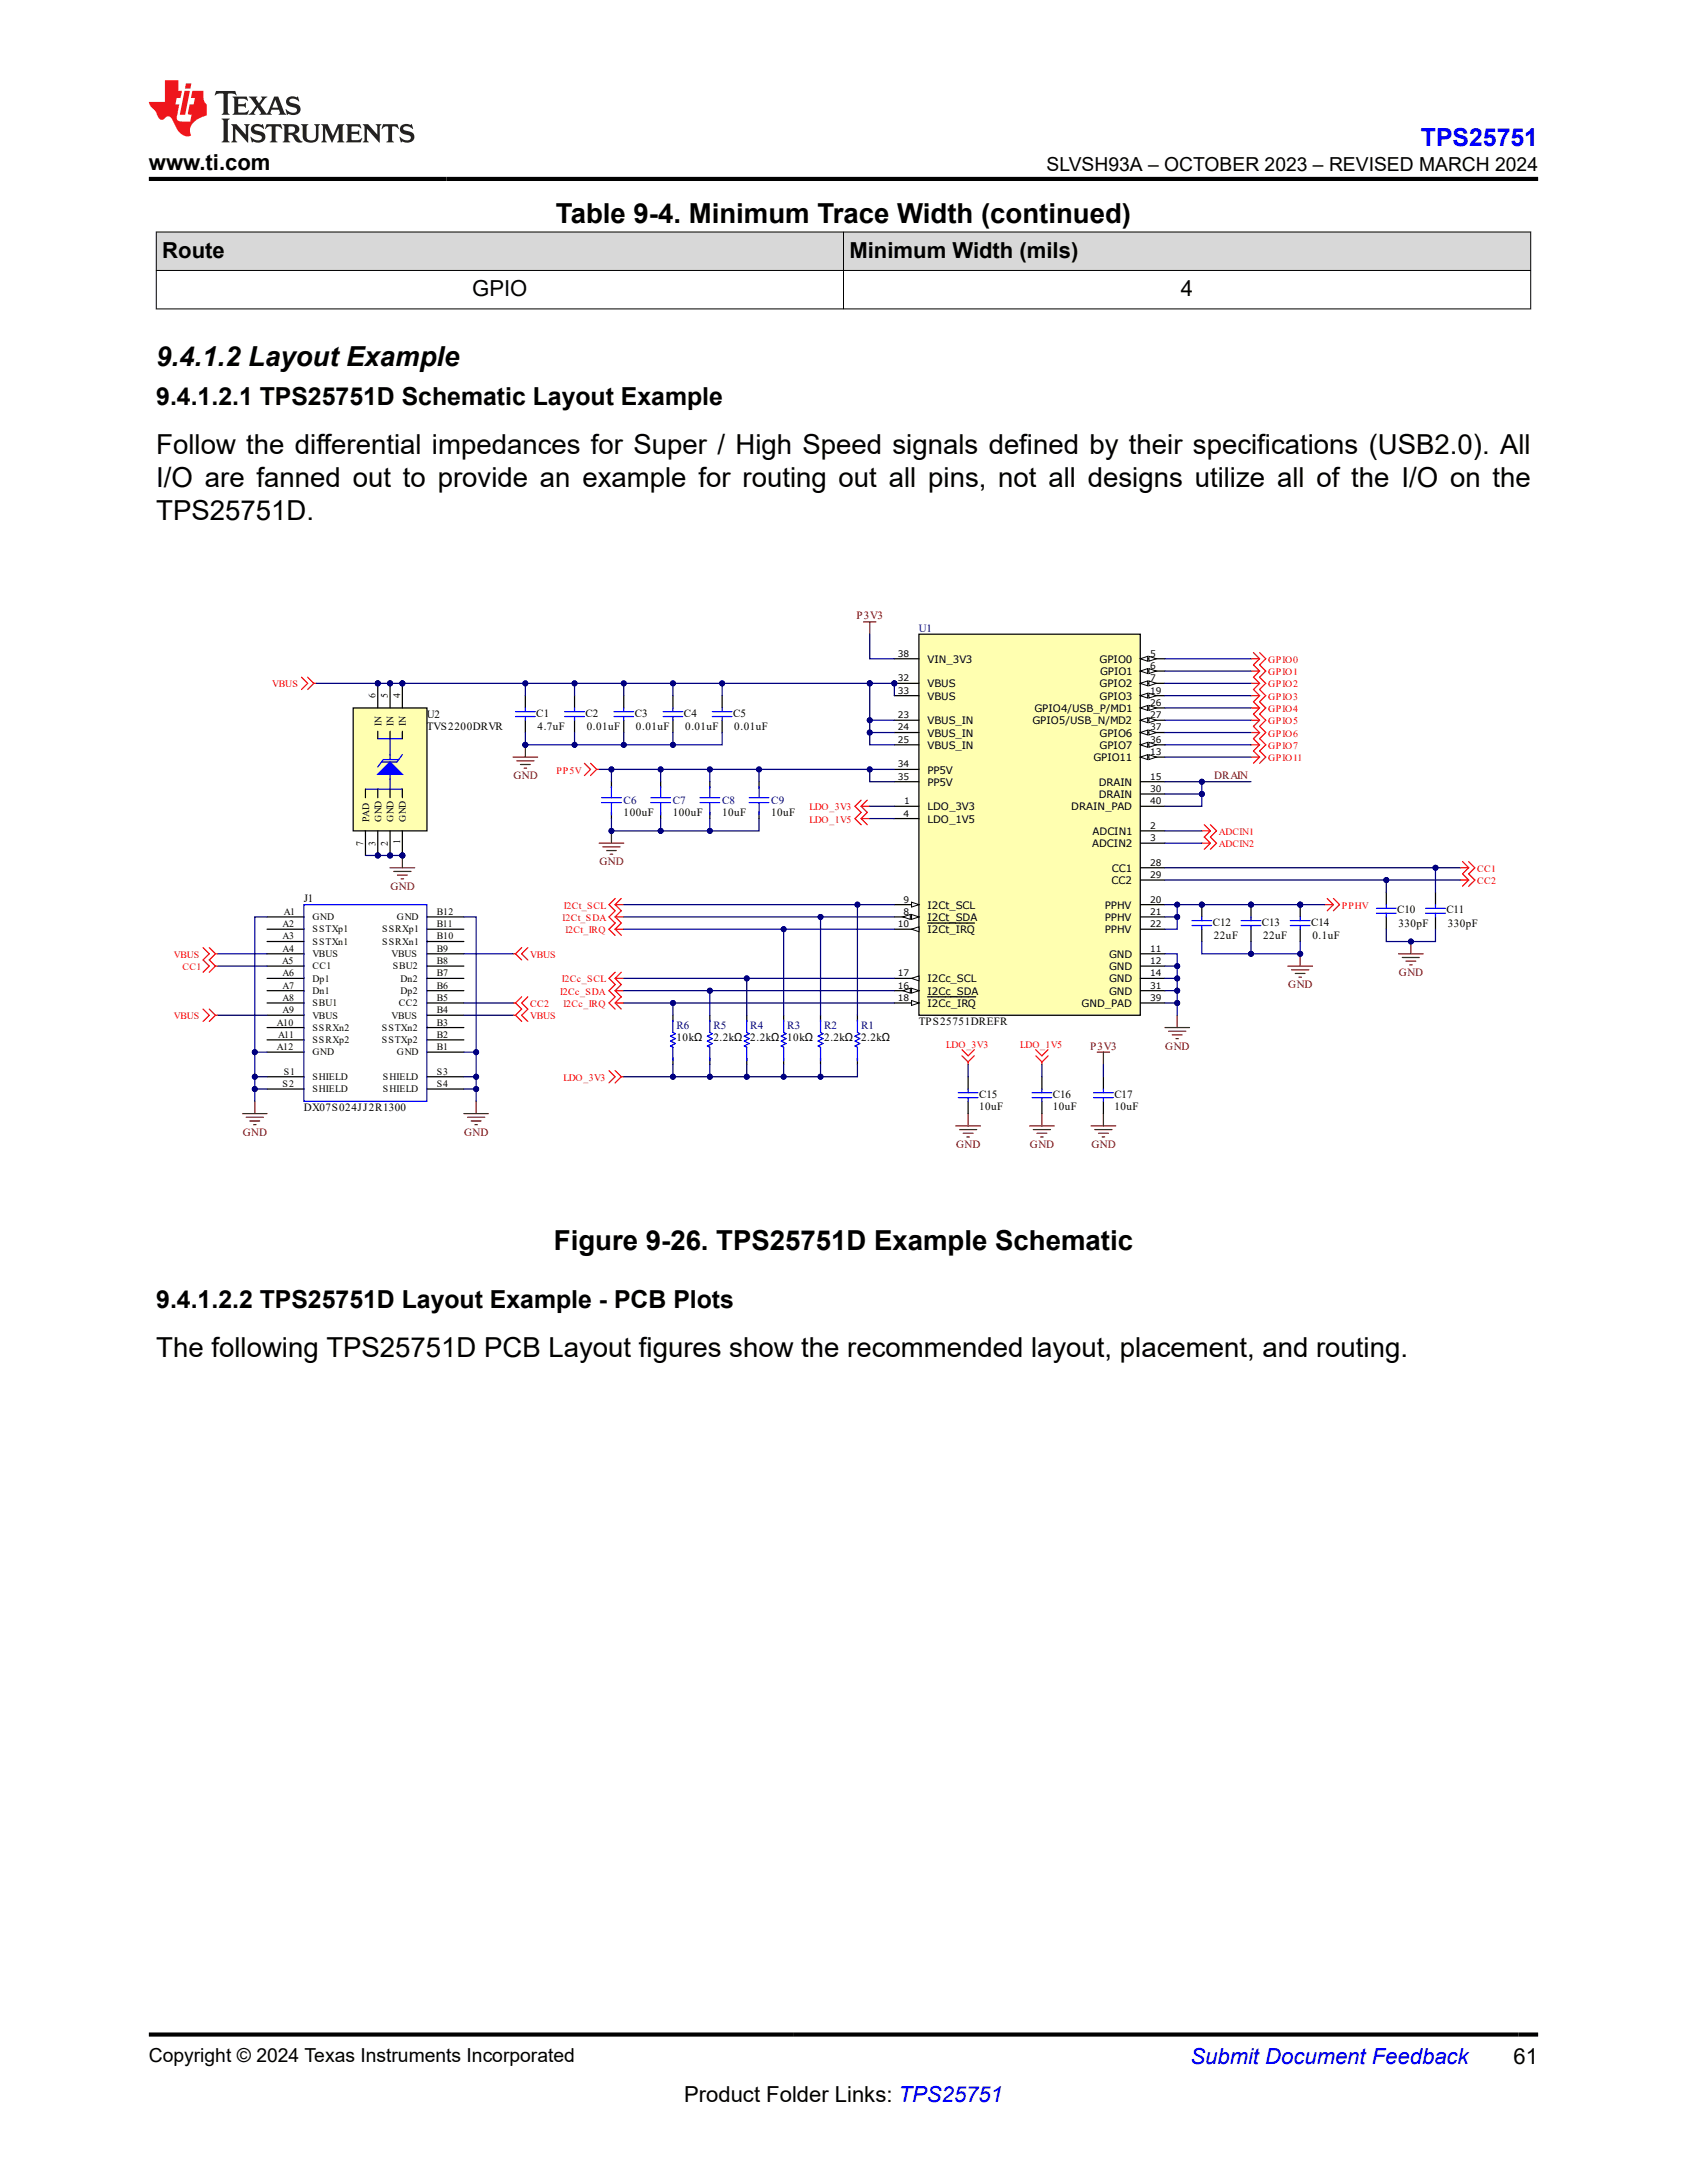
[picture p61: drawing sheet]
<svg xmlns="http://www.w3.org/2000/svg" width="216mm" height="279mm" viewBox="0 0 216 279" stroke-linecap="round" stroke-linejoin="round" font-family="sans-serif">
<defs><g id="words">
<g font-size="3.5">
<text x="71.1" y="28.5">Table 9-4. Minimum Trace Width (continued)</text>
<text x="20" y="46.9">9.4.1.2 Layout Example</text>
<text x="20" y="58.1">Follow the differential impedances for Super / High Speed signals defined by their specifications (USB2.0). All</text>
<text x="20" y="62.4">I/O are fanned out to provide an example for routing out all pins, not all designs utilize all of the I/O on the</text>
<text x="20" y="66.6">TPS25751D.</text>
<text x="70.9" y="159.9">Figure 9-26. TPS25751D Example Schematic</text>
<text x="20" y="173.6">The following TPS25751D PCB Layout figures show the recommended layout, placement, and routing.</text>
</g>
<text font-size="3.2" fill="#00f" x="181.8" y="18.7">TPS25751</text>
<g font-size="3.2">
<text x="20" y="51.9">9.4.1.2.1 TPS25751D Schematic Layout Example</text>
<text x="20" y="167.4">9.4.1.2.2 TPS25751D Layout Example - PCB Plots</text>
</g>
<g font-size="2.8">
<text x="19" y="21.8">www.ti.com</text>
<text x="20.8" y="33">Route</text>
<text x="108.7" y="33">Minimum Width (mils)</text>
<text x="60.4" y="37.9">GPIO</text>
<text x="151.1" y="37.9">4</text>
<text x="87.6" y="269">Product Folder Links: TPS25751</text>
<text x="193.7" y="264.2">61</text>
</g>
<text font-size="2.8" fill="#00f" x="152.4" y="264.2">Submit Document Feedback</text>
<g font-size="2.5">
<text x="133.9" y="21.9">SLVSH93A – OCTOBER 2023 – REVISED MARCH 2024</text>
<text x="19" y="263.9">Copyright © 2024 Texas Instruments Incorporated</text>
</g>
<g font-size="1.4" fill="#800000">
<text x="109.6" y="79.3">P3V3</text>
<text x="65.7" y="99.7">GND</text>
<text x="155.4" y="99.7">DRAIN</text>
<text x="50" y="113.9">GND</text>
<text x="76.7" y="110.7">GND</text>
<text x="179" y="124.9">GND</text>
<text x="164.9" y="126.5">GND</text>
<text x="139.5" y="134.3">P3V3</text>
<text x="149.1" y="134.3">GND</text>
<text x="31.1" y="145.4">GND</text>
<text x="59.4" y="145.4">GND</text>
<text x="122.4" y="146.9">GND</text>
<text x="131.8" y="146.9">GND</text>
<text x="139.7" y="146.9">GND</text>
</g>
<g font-size="1.4" fill="#000080">
<text x="117.6" y="80.9">U1</text>
<text x="79.8" y="102.9">C6</text>
<text x="86.1" y="102.9">C7</text>
<text x="92.4" y="102.9">C8</text>
<text x="98.7" y="102.9">C9</text>
<text x="86.6" y="131.7">R6</text>
<text x="91.3" y="131.7">R5</text>
<text x="96" y="131.7">R4</text>
<text x="100.7" y="131.7">R3</text>
<text x="105.5" y="131.7">R2</text>
<text x="110.2" y="131.7">R1</text>
</g>
<g font-size="1.4">
<text x="54.6" y="93.4">TVS2200DRVR</text>
<text x="54.6" y="91.9">U2</text>
<text x="68.6" y="91.7">C1</text>
<text x="68.8" y="93.4">4.7uF</text>
<text x="74.9" y="91.7">C2</text>
<text x="75.1" y="93.4">0.01uF</text>
<text x="81.2" y="91.7">C3</text>
<text x="81.4" y="93.4">0.01uF</text>
<text x="87.5" y="91.7">C4</text>
<text x="87.7" y="93.4">0.01uF</text>
<text x="93.8" y="91.7">C5</text>
<text x="94" y="93.4">0.01uF</text>
<text x="79.8" y="104.5">100uF</text>
<text x="86.1" y="104.5">100uF</text>
<text x="92.4" y="104.5">10uF</text>
<text x="98.7" y="104.5">10uF</text>
<text x="38.9" y="115.5">J1</text>
<text x="155.2" y="118.5">C12</text>
<text x="161.5" y="118.5">C13</text>
<text x="167.8" y="118.5">C14</text>
<text x="178.8" y="116.9">C10</text>
<text x="179" y="118.6">330pF</text>
<text x="185.1" y="116.9">C11</text>
<text x="185.3" y="118.6">330pF</text>
<text x="155.4" y="120.2">22uF</text>
<text x="161.7" y="120.2">22uF</text>
<text x="168" y="120.2">0.1uF</text>
<text x="117.6" y="131.2">TPS25751DREFR</text>
<text x="86.6" y="133.2">10kΩ</text>
<text x="91.3" y="133.2">2.2kΩ</text>
<text x="96" y="133.2">2.2kΩ</text>
<text x="100.7" y="133.2">10kΩ</text>
<text x="105.5" y="133.2">2.2kΩ</text>
<text x="110.2" y="133.2">2.2kΩ</text>
<text x="38.9" y="142.2">DX07S024JJ2R1300</text>
<text x="125.3" y="142.1">10uF</text>
<text x="125.3" y="140.5">C15</text>
<text x="134.7" y="142.1">10uF</text>
<text x="134.7" y="140.5">C16</text>
<text x="142.6" y="142.1">10uF</text>
<text x="142.6" y="140.5">C17</text>
</g>
<g font-size="1.3" fill="#f00">
<text x="34.8" y="88">VBUS</text>
<text x="162.3" y="84.8">GPIO0</text>
<text x="162.3" y="86.4">GPIO1</text>
<text x="162.3" y="88">GPIO2</text>
<text x="162.3" y="89.6">GPIO3</text>
<text x="162.3" y="91.1">GPIO4</text>
<text x="162.3" y="92.7">GPIO5</text>
<text x="162.3" y="94.3">GPIO6</text>
<text x="162.3" y="95.9">GPIO7</text>
<text x="71.2" y="99">PP5V</text>
<text x="162.3" y="97.4">GPIO11</text>
<text x="103.6" y="103.7">LDO_3V3</text>
<text x="103.6" y="105.3">LDO_1V5</text>
<text x="156" y="106.9">ADCIN1</text>
<text x="156" y="108.4">ADCIN2</text>
<text x="189" y="111.6">CC1</text>
<text x="189" y="113.2">CC2</text>
<text x="72" y="117.9">I2Ct_SDA</text>
<text x="72.2" y="116.3">I2Ct_SCL</text>
<text x="72.4" y="119.5">I2Ct_IRQ</text>
<text x="171.7" y="116.3">PPHV</text>
<text x="22.3" y="122.6">VBUS</text>
<text x="23.4" y="124.2">CC1</text>
<text x="67.9" y="122.6">VBUS</text>
<text x="71.9" y="125.7">I2Cc_SCL</text>
<text x="22.3" y="130.5">VBUS</text>
<text x="67.9" y="130.5">VBUS</text>
<text x="67.9" y="128.9">CC2</text>
<text x="71.7" y="127.3">I2Cc_SDA</text>
<text x="72.1" y="128.9">I2Cc_IRQ</text>
<text x="121.1" y="134.1">LDO_3V3</text>
<text x="130.5" y="134.1">LDO_1V5</text>
<text x="72.1" y="138.3">LDO_3V3</text>
</g>
<g font-size="1.3">
<text x="48.1" y="89.3" transform="rotate(-90 48.1 89.3)">6</text>
<text x="49.6" y="89.3" transform="rotate(-90 49.6 89.3)">5</text>
<text x="51.2" y="89.3" transform="rotate(-90 51.2 89.3)">4</text>
<text x="118.7" y="84.8">VIN_3V3</text>
<text x="118.7" y="88">VBUS</text>
<text x="118.7" y="89.6">VBUS</text>
<text x="140.7" y="84.8">GPIO0</text>
<text x="140.7" y="88">GPIO2</text>
<text x="140.7" y="89.6">GPIO3</text>
<text x="140.8" y="86.4">GPIO1</text>
<text x="48.8" y="92.9" transform="rotate(-90 48.8 92.9)">IN</text>
<text x="50.4" y="92.9" transform="rotate(-90 50.4 92.9)">IN</text>
<text x="52" y="92.9" transform="rotate(-90 52 92.9)">IN</text>
<text x="118.7" y="92.7">VBUS_IN</text>
<text x="118.7" y="94.3">VBUS_IN</text>
<text x="118.7" y="95.9">VBUS_IN</text>
<text x="132.1" y="92.7">GPIO5/USB_N/MD2</text>
<text x="132.4" y="91.1">GPIO4/USB_P/MD1</text>
<text x="140.7" y="94.3">GPIO6</text>
<text x="140.7" y="95.9">GPIO7</text>
<text x="118.7" y="100.6">PP5V</text>
<text x="118.7" y="99">PP5V</text>
<text x="139.9" y="97.4">GPIO11</text>
<text x="140.6" y="100.6">DRAIN</text>
<text x="47.2" y="105.2" transform="rotate(-90 47.2 105.2)">PAD</text>
<text x="48.8" y="105.2" transform="rotate(-90 48.8 105.2)">GND</text>
<text x="50.4" y="105.2" transform="rotate(-90 50.4 105.2)">GND</text>
<text x="52" y="105.2" transform="rotate(-90 52 105.2)">GND</text>
<text x="118.7" y="103.7">LDO_3V3</text>
<text x="118.7" y="105.3">LDO_1V5</text>
<text x="137.1" y="103.7">DRAIN_PAD</text>
<text x="139.8" y="106.9">ADCIN1</text>
<text x="140.6" y="102.1">DRAIN</text>
<text x="46.5" y="108.2" transform="rotate(-90 46.5 108.2)">7</text>
<text x="48.1" y="108.2" transform="rotate(-90 48.1 108.2)">3</text>
<text x="49.6" y="108.2" transform="rotate(-90 49.6 108.2)">2</text>
<text x="51.2" y="108.1" transform="rotate(-90 51.2 108.1)">1</text>
<text x="139.8" y="108.4">ADCIN2</text>
<text x="142.2" y="113.2">CC2</text>
<text x="142.3" y="111.6">CC1</text>
<text x="36.2" y="118.7">A2</text>
<text x="36.3" y="117.1">A1</text>
<text x="40" y="117.8">GND</text>
<text x="40" y="119.3">SSTXp1</text>
<text x="48.9" y="119.3">SSRXp1</text>
<text x="50.8" y="117.8">GND</text>
<text x="55.9" y="117.1">B12</text>
<text x="55.9" y="118.7">B11</text>
<text x="118.7" y="117.9">I2Ct_SDA</text>
<text x="118.7" y="119.5">I2Ct_IRQ</text>
<text x="118.7" y="116.3">I2Ct_SCL</text>
<text x="141.4" y="117.9">PPHV</text>
<text x="141.4" y="119.5">PPHV</text>
<text x="141.4" y="116.3">PPHV</text>
<text x="36.1" y="123.4">A5</text>
<text x="36.2" y="120.2">A3</text>
<text x="36.2" y="121.8">A4</text>
<text x="36.2" y="125">A6</text>
<text x="40" y="120.9">SSTXn1</text>
<text x="40" y="122.5">VBUS</text>
<text x="40" y="124.1">CC1</text>
<text x="40" y="125.6">Dp1</text>
<text x="48.9" y="120.9">SSRXn1</text>
<text x="50.1" y="122.5">VBUS</text>
<text x="50.3" y="124.1">SBU2</text>
<text x="51.3" y="125.6">Dn2</text>
<text x="55.9" y="120.2">B10</text>
<text x="55.9" y="121.8">B9</text>
<text x="55.9" y="123.4">B8</text>
<text x="55.9" y="125">B7</text>
<text x="118.7" y="125.7">I2Cc_SCL</text>
<text x="141.9" y="124.2">GND</text>
<text x="141.9" y="122.6">GND</text>
<text x="141.9" y="125.7">GND</text>
<text x="35.4" y="131.3">A10</text>
<text x="36.2" y="126.5">A7</text>
<text x="36.2" y="128.1">A8</text>
<text x="36.2" y="129.7">A9</text>
<text x="40" y="127.2">Dn1</text>
<text x="40" y="128.8">SBU1</text>
<text x="40" y="130.4">VBUS</text>
<text x="40" y="131.9">SSRXn2</text>
<text x="48.9" y="131.9">SSTXn2</text>
<text x="50.1" y="130.4">VBUS</text>
<text x="51.1" y="128.8">CC2</text>
<text x="51.3" y="127.2">Dp2</text>
<text x="55.9" y="128.1">B5</text>
<text x="55.9" y="129.7">B4</text>
<text x="55.9" y="131.3">B3</text>
<text x="55.9" y="126.5">B6</text>
<text x="118.7" y="128.9">I2Cc_IRQ</text>
<text x="118.7" y="127.3">I2Cc_SDA</text>
<text x="138.4" y="128.9">GND_PAD</text>
<text x="141.9" y="127.3">GND</text>
<text x="35.4" y="134.4">A12</text>
<text x="35.6" y="132.8">A11</text>
<text x="36.3" y="137.5">S1</text>
<text x="40" y="133.5">SSRXp2</text>
<text x="40" y="135.1">GND</text>
<text x="48.9" y="133.5">SSTXp2</text>
<text x="50.8" y="135.1">GND</text>
<text x="55.9" y="132.8">B2</text>
<text x="55.9" y="134.4">B1</text>
<text x="55.9" y="137.5">S3</text>
<text x="36.2" y="139.1">S2</text>
<text x="40" y="138.2">SHIELD</text>
<text x="40" y="139.8">SHIELD</text>
<text x="49" y="138.2">SHIELD</text>
<text x="49" y="139.8">SHIELD</text>
<text x="55.9" y="139.1">S4</text>
</g>
<g font-size="1.2">
<text x="114.9" y="87.2">32</text>
<text x="114.9" y="88.8">33</text>
<text x="114.9" y="84.1">38</text>
<text x="147.2" y="84.1">5</text>
<text x="147.2" y="87.2">7</text>
<text x="147.2" y="85.6">6</text>
<text x="147.2" y="88.8">19</text>
<text x="114.9" y="91.9">23</text>
<text x="114.9" y="93.5">24</text>
<text x="114.9" y="95.1">25</text>
<text x="147.2" y="91.9">27</text>
<text x="147.2" y="93.5">37</text>
<text x="147.2" y="90.3">26</text>
<text x="147.2" y="95.1">36</text>
<text x="114.9" y="98.2">34</text>
<text x="114.9" y="99.8">35</text>
<text x="147.2" y="96.6">13</text>
<text x="147.2" y="99.8">15</text>
<text x="147.2" y="101.4">30</text>
<text x="115.6" y="104.5">4</text>
<text x="115.7" y="102.9">1</text>
<text x="147.2" y="107.7">3</text>
<text x="147.2" y="102.9">40</text>
<text x="147.2" y="106.1">2</text>
<text x="147.2" y="112.4">29</text>
<text x="147.2" y="110.8">28</text>
<text x="114.9" y="118.7">10</text>
<text x="115.6" y="117.1">8</text>
<text x="115.6" y="115.5">9</text>
<text x="147.2" y="115.5">20</text>
<text x="147.2" y="117.1">21</text>
<text x="147.2" y="118.7">22</text>
<text x="114.9" y="125">17</text>
<text x="147.2" y="123.4">12</text>
<text x="147.2" y="125">14</text>
<text x="147.2" y="121.8">11</text>
<text x="114.9" y="128.1">18</text>
<text x="114.9" y="126.5">16</text>
<text x="147.2" y="126.5">31</text>
<text x="147.2" y="128.1">39</text>
</g>
</g></defs>
<g fill="#d8d8d8">
<path d="M20 29.7h175.9v4.9h-175.9z" fill-rule="evenodd"/>
<path d="M20.1 29.8h87.8v4.8h-87.8z" fill-rule="evenodd"/>
<path d="M108 29.8h87.8v4.8h-87.8z" fill-rule="evenodd"/>
</g>
<path d="M19.9 29.7h176.1M19.9 34.6h176.1M19.9 39.5h176.1M20 29.6v10M107.9 29.6v10M195.9 29.6v10" fill="none" stroke="#000" stroke-width=".13"/>
<g fill="#fff">
<path d="M20 70.1h175.9v83.8h-175.9z" fill-rule="evenodd"/>
<path d="M20 70.1h175.9v83.8h-175.9z" fill-rule="evenodd"/>
</g>
<circle cx="114.5" cy="87.5" r=".31" fill="#000080"/>
<circle cx="114.5" cy="87.5" r=".31" fill="none" stroke="#000080" stroke-width=".13"/>
<path d="M117.6 81.2h28.3v48.7h-28.3z" fill-rule="evenodd" fill="#ffffb0"/>
<path d="M114.5 84.3h3.1M117.6 81.2h28.3v48.7h-28.3zM145.9 84.3h3.2M114.5 103.2h3.1M145.9 106.3h3.2M145.9 107.9h3.2" fill="none" stroke="#000" stroke-width=".16"/>
<path d="M145.9 84.3l1-.3v.6z" fill="#f8fcff"/>
<path d="M145.9 84.3l1-.3v.6z" fill="none" stroke="#000" stroke-width=".13"/>
<path d="M147 84l1 .3-1 .3z" fill="#f8fcff"/>
<path d="M147 84l1 .3-1 .3z" fill="none" stroke="#000" stroke-width=".13"/>
<path d="M145.9 85.9h3.2" fill="none" stroke="#000" stroke-width=".16"/>
<path d="M145.9 85.9l1-.3v.6z" fill="#f8fcff"/>
<path d="M145.9 85.9l1-.3v.6z" fill="none" stroke="#000" stroke-width=".13"/>
<path d="M147 85.6l1 .3-1 .3z" fill="#f8fcff"/>
<path d="M147 85.6l1 .3-1 .3z" fill="none" stroke="#000" stroke-width=".13"/>
<path d="M145.9 87.5h3.2" fill="none" stroke="#000" stroke-width=".16"/>
<path d="M145.9 87.5l1-.4v.7z" fill="#f8fcff"/>
<path d="M145.9 87.5l1-.4v.7z" fill="none" stroke="#000" stroke-width=".13"/>
<path d="M147 87.1l1 .4-1 .3z" fill="#f8fcff"/>
<path d="M147 87.1l1 .4-1 .3z" fill="none" stroke="#000" stroke-width=".13"/>
<path d="M145.9 89h3.2" fill="none" stroke="#000" stroke-width=".16"/>
<path d="M145.9 89l1-.3v.7z" fill="#f8fcff"/>
<path d="M145.9 89l1-.3v.7z" fill="none" stroke="#000" stroke-width=".13"/>
<path d="M147 88.7l1 .3-1 .4z" fill="#f8fcff"/>
<path d="M147 88.7l1 .3-1 .4z" fill="none" stroke="#000" stroke-width=".13"/>
<path d="M145.9 90.6h3.2" fill="none" stroke="#000" stroke-width=".16"/>
<path d="M145.9 90.6l1-.3v.6z" fill="#f8fcff"/>
<path d="M145.9 90.6l1-.3v.6z" fill="none" stroke="#000" stroke-width=".13"/>
<path d="M147 90.3l1 .3-1 .3z" fill="#f8fcff"/>
<path d="M147 90.3l1 .3-1 .3z" fill="none" stroke="#000" stroke-width=".13"/>
<path d="M145.9 92.2h3.2" fill="none" stroke="#000" stroke-width=".16"/>
<path d="M145.9 92.2l1-.3v.6z" fill="#f8fcff"/>
<path d="M145.9 92.2l1-.3v.6z" fill="none" stroke="#000" stroke-width=".13"/>
<path d="M147 91.9l1 .3-1 .3z" fill="#f8fcff"/>
<path d="M147 91.9l1 .3-1 .3z" fill="none" stroke="#000" stroke-width=".13"/>
<path d="M145.9 93.8h3.2" fill="none" stroke="#000" stroke-width=".16"/>
<path d="M145.9 93.8l1-.4v.7z" fill="#f8fcff"/>
<path d="M145.9 93.8l1-.4v.7z" fill="none" stroke="#000" stroke-width=".13"/>
<path d="M147 93.4l1 .4-1 .3z" fill="#f8fcff"/>
<path d="M147 93.4l1 .4-1 .3z" fill="none" stroke="#000" stroke-width=".13"/>
<path d="M145.9 95.3h3.2" fill="none" stroke="#000" stroke-width=".16"/>
<path d="M145.9 95.3l1-.3v.6z" fill="#f8fcff"/>
<path d="M145.9 95.3l1-.3v.6z" fill="none" stroke="#000" stroke-width=".13"/>
<path d="M147 95l1 .3-1 .3z" fill="#f8fcff"/>
<path d="M147 95l1 .3-1 .3z" fill="none" stroke="#000" stroke-width=".13"/>
<path d="M145.9 96.9h3.2" fill="none" stroke="#000" stroke-width=".16"/>
<path d="M145.9 96.9l1-.3v.6z" fill="#f8fcff"/>
<path d="M145.9 96.9l1-.3v.6z" fill="none" stroke="#000" stroke-width=".13"/>
<path d="M147 96.6l1 .3-1 .3z" fill="#f8fcff"/>
<path d="M147 96.6l1 .3-1 .3z" fill="none" stroke="#000" stroke-width=".13"/>
<path d="M114.5 115.8h3.1" fill="none" stroke="#000" stroke-width=".16"/>
<path d="M116.7 115.5l.9 .3-.9 .3z" fill="#f8fcff"/>
<path d="M116.7 115.5l.9 .3-.9 .3z" fill="none" stroke="#000" stroke-width=".13"/>
<path d="M114.5 117.4h3.1" fill="none" stroke="#000" stroke-width=".16"/>
<path d="M116.7 117l.9 .4-.9 .3z" fill="#f8fcff"/>
<path d="M116.7 117l.9 .4-.9 .3z" fill="none" stroke="#000" stroke-width=".13"/>
<path d="M115.6 117.4l.9-.4v.7z" fill="#f8fcff"/>
<path d="M115.6 117.4l.9-.4v.7z" fill="none" stroke="#000" stroke-width=".13"/>
<path d="M145.9 100h3.2M145.9 101.6h3.2M145.9 103.2h3.2M114.5 128.4h3.1" fill="none" stroke="#000" stroke-width=".16"/>
<path d="M116.7 128.1l.9 .3-.9 .3z" fill="#f8fcff"/>
<path d="M116.7 128.1l.9 .3-.9 .3z" fill="none" stroke="#000" stroke-width=".13"/>
<path d="M114.5 118.9h3.1M118.7 127.6h6.2" fill="none" stroke="#000" stroke-width=".16"/>
<path d="M116.7 118.9l.9-.3v.6z" fill="#f8fcff"/>
<path d="M116.7 118.9l.9-.3v.6z" fill="none" stroke="#000" stroke-width=".13"/>
<path d="M114.5 98.5h3.1M114.5 104.8h3.1M118.7 118.1h6M145.9 115.8h3.2M114.5 125.2h3.1" fill="none" stroke="#000" stroke-width=".16"/>
<path d="M116.7 125.2l.9-.3v.6z" fill="#f8fcff"/>
<path d="M116.7 125.2l.9-.3v.6z" fill="none" stroke="#000" stroke-width=".13"/>
<path d="M114.5 126.8h3.1" fill="none" stroke="#000" stroke-width=".16"/>
<path d="M116.7 126.5l.9 .3-.9 .3z" fill="#f8fcff"/>
<path d="M116.7 126.5l.9 .3-.9 .3z" fill="none" stroke="#000" stroke-width=".13"/>
<path d="M115.6 126.8l.9-.3v.6z" fill="#f8fcff"/>
<path d="M115.6 126.8l.9-.3v.6z" fill="none" stroke="#000" stroke-width=".13"/>
<path d="M114.5 87.5h3.1" fill="none" stroke="#000" stroke-width=".16"/>
<circle cx="114.5" cy="87.5" r=".31" fill="#000080"/>
<circle cx="114.5" cy="87.5" r=".31" fill="none" stroke="#000080" stroke-width=".13"/>
<g fill="none" stroke="#000" stroke-width=".16">
<path d="M114.5 92.2h3.1M114.5 89h3.1M114.5 93.8h3.1M114.5 95.3h3.1M114.5 100h3.1M145.9 111.1h3.2M145.9 112.6h3.2M145.9 117.4h3.2M145.9 118.9h3.2M145.9 122.1h3.2M145.9 123.6h3.2M145.9 125.2h3.2"/>
<path d="M145.9 126.8h3.2M145.9 128.4h3.2"/>
</g>
<path d="M38.9 115.8h15.7v25.2h-15.7z" fill-rule="evenodd" fill="#fff"/>
<g fill="none" stroke="#00f" stroke-width=".16">
<path d="M72.3 91.1h2.5M72.3 91.7h2.5M73.5 90.6v.5M73.5 91.7v.5M78.6 91.1h2.5M78.6 91.7h2.5M79.8 90.6v.5M79.8 91.7v.5M84.9 91.1h2.5M84.9 91.7h2.5M86.1 90.6v.5M86.1 91.7v.5"/>
<path d="M91.2 91.1h2.5M91.2 91.7h2.5M92.4 90.6v.5M92.4 91.7v.5M38.9 115.8h15.7v25.2h-15.7z"/>
</g>
<g fill="none" stroke="#000" stroke-width=".16">
<path d="M73.5 89v1.6M73.5 92.2v1.6M79.8 89v1.6M79.8 92.2v1.6M86.1 89v1.6M86.1 92.2v1.6M92.4 89v1.6M92.4 92.2v1.6M34.2 117.4h4.7M34.2 118.9h4.7M54.6 117.4h4.8M54.6 118.9h4.8"/>
<path d="M34.2 120.5h4.7M34.2 122.1h4.7M34.2 123.6h4.7M34.2 125.2h4.7M34.2 126.8h4.7M34.2 128.4h4.7M34.2 129.9h4.7M34.2 131.5h4.7M34.2 133.1h4.7M34.2 134.7h4.7M34.2 137.8h4.7M34.2 139.4h4.7"/>
<path d="M54.6 120.5h4.8M54.6 122.1h4.8M54.6 123.6h4.8M54.6 125.2h4.8M54.6 126.8h4.8M54.6 128.4h4.8M54.6 129.9h4.8M54.6 131.5h4.8M54.6 133.1h4.8M54.6 134.7h4.8M54.6 137.8h4.8M54.6 139.4h4.8"/>
</g>
<path d="M110.5 79.6h1.6M111.3 79.6v1.6M65.7 96.9h3.1M66.1 97.4h2.2M66.6 97.8h1.3M67.1 98.3h.3M67.2 95.3v1.6" fill="none" stroke="#800000" stroke-width=".16"/>
<g fill="none" stroke="#f00" stroke-width=".16">
<path d="M38.6 86.7l.8 .8-.8 .7M39.4 86.7l.8 .8M40.2 87.5l-.8 .7M40.2 87.5h.3M74.8 97.7l.8 .8-.8 .8M75.6 97.7l.8 .8M76.4 98.5l-.8 .8M76.4 98.5h.3M110.2 103.2l.8 .8-.8 .8M110.2 104.8l.8 .8M110.2 102.4l-.8 .8 .8 .8-.8 .8 .8 .8M110.2 103.2h1.1"/>
<path d="M110.2 104.8h1.1M111 102.4l-.8 .8"/>
</g>
<circle cx="67.2" cy="95.3" r=".31" fill="#000080"/>
<circle cx="67.2" cy="95.3" r=".31" fill="none" stroke="#000080" stroke-width=".13"/>
<path d="M97.1 100v.8M97.1 104v.8" fill="none" stroke="#000" stroke-width=".16"/>
<path d="M95.9 102.7h2.5M95.9 102.1h2.5M97.1 100.7v1.4M97.1 102.7v1.6" fill="none" stroke="#00f" stroke-width=".16"/>
<path d="M76.7 107.9h3.1M77.2 108.4h2.2M77.6 108.9h1.3M78.1 109.3h.3M78.3 106.3v1.6" fill="none" stroke="#800000" stroke-width=".16"/>
<circle cx="78.3" cy="106.3" r=".31" fill="#000080"/>
<circle cx="78.3" cy="106.3" r=".31" fill="none" stroke="#000080" stroke-width=".13"/>
<g fill="none" stroke="#000" stroke-width=".16">
<path d="M78.3 100v.8M78.3 104v.8M84.5 100v.8M84.5 104v.8M177.4 114.2v1.6M177.4 117.4v1.5M183.7 114.2v1.6M183.7 117.4v1.5M86.1 129.9v.8M86.1 135.4v.8M90.8 129.9v.8M90.8 135.4v.8"/>
<path d="M95.6 129.9v.8M95.6 135.4v.8M100.3 129.9v.8M100.3 135.4v.8M105 129.9v.8M105 135.4v.8M109.7 129.9v.8M109.7 135.4v.8"/>
</g>
<g fill="none" stroke="#00f" stroke-width=".16">
<path d="M77 102.7h2.5M77 102.1h2.5M78.3 100.7v1.4M78.3 102.7v1.6M83.3 102.7h2.5M83.3 102.1h2.5M84.5 100.7v1.4M84.5 102.7v1.6M176.2 116.3h2.5M176.2 116.9h2.5M177.4 115.8v.5M177.4 116.9v.5"/>
<path d="M182.5 116.3h2.5M182.5 116.9h2.5M183.7 115.8v.5M183.7 116.9v.5M86.1 130.6v1.5l.3 .2-.6 .3 .6 .3-.6 .3 .6 .4-.6 .3 .3 .1v1.8M90.8 130.6v1.5l.4 .2-.7 .3 .7 .3-.7 .3 .7 .4-.7 .3 .3 .1v1.8M95.6 130.6v1.5l.3 .2-.6 .3 .6 .3-.6 .3 .6 .4-.6 .3 .3 .1v1.8M100.3 130.6v1.5l.3 .2-.6 .3 .6 .3-.6 .3 .6 .4-.6 .3 .3 .1v1.8M105 130.6v1.5l.3 .2-.6 .3 .6 .3-.6 .3 .6 .4-.6 .3 .3 .1v1.8M109.7 130.6v1.5l.3 .2-.6 .3 .6 .3-.6 .3 .6 .4-.6 .3 .3 .1v1.8"/>
</g>
<g fill="none" stroke="#f00" stroke-width=".16">
<path d="M160.1 84.3h1.1M160.1 85.9h1.1M160.1 87.5h1.1M160.1 89h1.1M160.1 90.6h1.1M160.1 92.2h1.1M160.1 93.8h1.1M160.1 95.3h1.1M160.1 96.9h1.1M160.4 83.5l.8 .8M161.2 84.3l-.8 .8 .8 .8M161.2 85.9l-.8 .8 .8 .8"/>
<path d="M161.2 87.5l-.8 .7 .8 .8M161.2 89l-.8 .8 .8 .8M161.2 90.6l-.8 .8 .8 .8M161.2 92.2l-.8 .8 .8 .8M161.2 93.8l-.8 .7 .8 .8M161.2 95.3l-.8 .8 .8 .8M161.2 96.9l-.8 .8M161.2 83.5l.8 .8-.8 .8 .8 .8-.8 .8 .8 .8-.8 .7 .8 .8-.8 .8 .8 .8-.8 .8 .8 .8-.8 .8 .8 .8-.8 .7 .8 .8-.8 .8 .8 .8-.8 .8M78.7 115l-.8 .8 .8 .8-.8 .8 .8 .7-.8 .8 .8 .8M78.7 115.8h1.1M78.7 117.4h1.1M78.7 118.9h1.1"/>
<path d="M78.7 115.8l.8 .8-.8 .8M78.7 117.4l.8 .7-.8 .8M78.7 118.9l.8 .8M79.5 115l-.8 .8M153.8 106.3h1.1M153.8 107.9h1.1M154.1 105.6l.8 .7M154.9 105.6l.8 .7-.8 .8 .8 .8-.8 .8M154.9 106.3l-.8 .8 .8 .8M154.9 107.9l-.8 .8M77.9 137l.8 .8-.8 .8M78.7 124.4l-.8 .8 .8 .8-.8 .8 .8 .8-.8 .8 .8 .8"/>
<path d="M78.7 125.2h1.1M78.7 126.8h1.1M78.7 128.4h1.1M78.7 125.2l.8 .8-.8 .8M78.7 126.8l.8 .8-.8 .8M78.7 128.4l.8 .8M78.7 137l.8 .8M79.5 124.4l-.8 .8M79.5 137.8l-.8 .8M79.5 137.8h.3"/>
</g>
<path d="M149.1 131.5h3.1M149.6 132h2.2M150 132.5h1.3M150.5 132.9h.3M150.7 129.9v1.6M179 122.1h3.1M179.5 122.5h2.2M179.9 123h1.3M180.4 123.5h.3M180.6 120.5v1.6" fill="none" stroke="#800000" stroke-width=".16"/>
<circle cx="180.6" cy="120.5" r=".32" fill="#000080"/>
<circle cx="180.6" cy="120.5" r=".32" fill="none" stroke="#000080" stroke-width=".13"/>
<path d="M186.9 111.1h1.1M186.9 112.6h1.1M187.2 110.3l.8 .8M188 110.3l.7 .8-.7 .7 .7 .8-.7 .8M188 111.1l-.8 .7 .8 .8M188 112.6l-.8 .8" fill="none" stroke="#f00" stroke-width=".16"/>
<circle cx="153.8" cy="115.8" r=".32" fill="#000080"/>
<circle cx="153.8" cy="115.8" r=".32" fill="none" stroke="#000080" stroke-width=".13"/>
<path d="M153.8 115.8v1.6" fill="none" stroke="#000" stroke-width=".16"/>
<circle cx="153.8" cy="115.8" r=".32" fill="#000080"/>
<circle cx="153.8" cy="115.8" r=".32" fill="none" stroke="#000080" stroke-width=".13"/>
<path d="M153.8 118.9v1.6" fill="none" stroke="#000" stroke-width=".16"/>
<path d="M152.5 117.8h2.6M152.5 118.5h2.6M153.8 117.4v.4M153.8 118.5v.4" fill="none" stroke="#00f" stroke-width=".16"/>
<circle cx="160.1" cy="115.8" r=".32" fill="#000080"/>
<circle cx="160.1" cy="115.8" r=".32" fill="none" stroke="#000080" stroke-width=".13"/>
<path d="M160.1 115.8v1.6" fill="none" stroke="#000" stroke-width=".16"/>
<circle cx="160.1" cy="115.8" r=".32" fill="#000080"/>
<circle cx="160.1" cy="115.8" r=".32" fill="none" stroke="#000080" stroke-width=".13"/>
<path d="M160.1 118.9v1.6" fill="none" stroke="#000" stroke-width=".16"/>
<path d="M158.8 117.8h2.6M158.8 118.5h2.6M160.1 117.4v.4M160.1 118.5v.4" fill="none" stroke="#00f" stroke-width=".16"/>
<path d="M164.8 123.6h3.2M165.3 124.1h2.2M165.8 124.6h1.2M166.2 125.1h.4M166.4 122.1v1.5" fill="none" stroke="#800000" stroke-width=".16"/>
<circle cx="166.4" cy="122.1" r=".32" fill="#000080"/>
<circle cx="166.4" cy="122.1" r=".32" fill="none" stroke="#000080" stroke-width=".13"/>
<g fill="none" stroke="#f00" stroke-width=".16">
<path d="M169.5 115.8h1.1M169.9 115l.7 .8M170.6 115.8l-.7 .8M170.6 115l.8 .8-.8 .8M26 121.3l.8 .8-.8 .8 .8 .7-.8 .8M26 129.2l.8 .7-.8 .8M26.8 121.3l.8 .8M26.8 129.2l.8 .7M27.6 122.1l-.8 .8 .8 .7M27.6 129.9l-.8 .8M27.6 123.6l-.8 .8M27.6 122.1h.3"/>
<path d="M27.6 129.9h.3M27.6 123.6h.3M65.7 122.1h.3M65.7 129.9h.3M65.7 128.4h.3M66 122.1l.8 .8M66 129.9l.8 .8M66 128.4l.8 .8-.8 .7M66.8 121.3l-.8 .8M66.8 127.6l-.8 .8M67.5 121.3l-.7 .8 .7 .8M67.5 127.6l-.7 .8 .7 .8-.7 .7 .7 .8"/>
<path d="M123.1 134.3l.8 .8 .8-.8M123.1 135.1l.8 .8M123.9 135.9v.3M124.7 135.1l-.8 .8M132.6 134.3l.7 .8 .8-.8M132.6 135.1l.7 .8M133.3 135.9v.3M134.1 135.1l-.8 .8"/>
</g>
<g fill="none" stroke="#800000" stroke-width=".16">
<path d="M140.4 134.7h1.6M141.2 134.7v1.5M31 142.5h3.2M31.5 143h2.2M32 143.5h1.2M32.4 143.9h.4M32.6 141v1.5M59.4 142.5h3.1M59.8 143h2.2M60.3 143.5h1.3M60.8 143.9h.3M60.9 141v1.5"/>
<path d="M122.3 144.1h3.2M122.8 144.6h2.2M123.3 145h1.2M123.7 145.5h.4M123.9 142.5v1.6M131.8 144.1h3.1M132.2 144.6h2.2M132.7 145h1.3M133.2 145.5h.3M133.3 142.5v1.6M139.6 144.1h3.2M140.1 144.6h2.2"/>
<path d="M140.6 145h1.2M141.1 145.5h.3M141.2 142.5v1.6"/>
</g>
<path d="M67.2 89v1.6M67.2 92.2v1.6M90.8 100v.8M90.8 104v.8M123.9 137.8v1.6M133.3 137.8v1.6M141.2 137.8v1.6M123.9 141v1.5M133.3 141v1.5M141.2 141v1.5" fill="none" stroke="#000" stroke-width=".16"/>
<g fill="none" stroke="#00f" stroke-width=".16">
<path d="M66 91.1h2.5M66 91.7h2.5M67.2 90.6v.5M67.2 91.7v.5M89.6 102.7h2.5M89.6 102.1h2.5M90.8 100.7v1.4M90.8 102.7v1.6M122.6 139.9h2.6M123.9 139.4v.5M132.1 139.9h2.5M133.3 139.4v.5"/>
<path d="M140 139.9h2.5M141.2 139.4v.5M122.6 140.5h2.6M123.9 140.5v.5M132.1 140.5h2.5M133.3 140.5v.5M140 140.5h2.5M141.2 140.5v.5"/>
</g>
<circle cx="166.4" cy="115.8" r=".32" fill="#000080"/>
<circle cx="166.4" cy="115.8" r=".32" fill="none" stroke="#000080" stroke-width=".13"/>
<path d="M166.4 115.8v1.6" fill="none" stroke="#000" stroke-width=".16"/>
<circle cx="166.4" cy="115.8" r=".32" fill="#000080"/>
<circle cx="166.4" cy="115.8" r=".32" fill="none" stroke="#000080" stroke-width=".13"/>
<path d="M166.4 118.9v1.6" fill="none" stroke="#000" stroke-width=".16"/>
<path d="M165.1 117.8h2.6M165.1 118.5h2.6M166.4 117.4v.4M166.4 118.5v.4" fill="none" stroke="#00f" stroke-width=".16"/>
<circle cx="51.5" cy="87.5" r=".31" fill="#000080"/>
<circle cx="51.5" cy="87.5" r=".31" fill="none" stroke="#000080" stroke-width=".13"/>
<circle cx="49.9" cy="87.5" r=".31" fill="#000080"/>
<circle cx="49.9" cy="87.5" r=".31" fill="none" stroke="#000080" stroke-width=".13"/>
<circle cx="51.5" cy="109.5" r=".31" fill="#000080"/>
<circle cx="51.5" cy="109.5" r=".31" fill="none" stroke="#000080" stroke-width=".13"/>
<circle cx="49.9" cy="109.5" r=".31" fill="#000080"/>
<circle cx="49.9" cy="109.5" r=".31" fill="none" stroke="#000080" stroke-width=".13"/>
<circle cx="48.3" cy="87.5" r=".31" fill="#000080"/>
<circle cx="48.3" cy="87.5" r=".31" fill="none" stroke="#000080" stroke-width=".13"/>
<circle cx="48.3" cy="109.5" r=".31" fill="#000080"/>
<circle cx="48.3" cy="109.5" r=".31" fill="none" stroke="#000080" stroke-width=".13"/>
<path d="M45.2 90.6h9.4v15.7h-9.4z" fill-rule="evenodd" fill="#ffffb0"/>
<path d="M45.2 90.6h9.4v15.7h-9.4zM51.5 87.5v3.1" fill="none" stroke="#000" stroke-width=".16"/>
<circle cx="51.5" cy="87.5" r=".31" fill="#000080"/>
<circle cx="51.5" cy="87.5" r=".31" fill="none" stroke="#000080" stroke-width=".13"/>
<path d="M49.9 87.5v3.1" fill="none" stroke="#000" stroke-width=".16"/>
<circle cx="49.9" cy="87.5" r=".31" fill="#000080"/>
<circle cx="49.9" cy="87.5" r=".31" fill="none" stroke="#000080" stroke-width=".13"/>
<path d="M51.5 106.3v3.2" fill="none" stroke="#000" stroke-width=".16"/>
<circle cx="51.5" cy="109.5" r=".31" fill="#000080"/>
<circle cx="51.5" cy="109.5" r=".31" fill="none" stroke="#000080" stroke-width=".13"/>
<path d="M49.9 106.3v3.2" fill="none" stroke="#000" stroke-width=".16"/>
<circle cx="49.9" cy="109.5" r=".31" fill="#000080"/>
<circle cx="49.9" cy="109.5" r=".31" fill="none" stroke="#000080" stroke-width=".13"/>
<path d="M48.3 87.5v3.1" fill="none" stroke="#000" stroke-width=".16"/>
<circle cx="48.3" cy="87.5" r=".31" fill="#000080"/>
<circle cx="48.3" cy="87.5" r=".31" fill="none" stroke="#000080" stroke-width=".13"/>
<path d="M48.3 106.3v3.2" fill="none" stroke="#000" stroke-width=".16"/>
<circle cx="48.3" cy="109.5" r=".31" fill="#000080"/>
<circle cx="48.3" cy="109.5" r=".31" fill="none" stroke="#000080" stroke-width=".13"/>
<path d="M46.8 106.3v3.2" fill="none" stroke="#000" stroke-width=".16"/>
<path d="M49.9 96.6v.6M49.9 99.1v.6" fill="none" stroke="#00f" stroke-width=".16"/>
<path d="M48.3 99.1l1.6-1.6 1.6 1.6z" fill="#00f"/>
<path d="M48.3 99.1l1.6-1.6 1.6 1.6zM48.3 94.5h3.2M49.9 94.5v2.1M49.9 99.7v1.3M51 97.2h-1.9l-.8 1M51.5 96.6l-.7 .9h-2M46.8 101h4.7" fill="none" stroke="#00f" stroke-width=".16"/>
<path d="M48.3 93.6v.9M49.9 93.6v.9M51.5 93.6v.9M46.8 101v1.1M48.3 101v1.1M49.9 101v1.1M51.5 101v1.1" fill="none" stroke="#000" stroke-width=".16"/>
<path d="M111.3 81.2v3.1h3.2M111.3 93.8h3.2" fill="none" stroke="#000080" stroke-width=".16"/>
<circle cx="111.3" cy="93.8" r=".31" fill="#000080"/>
<circle cx="111.3" cy="93.8" r=".31" fill="none" stroke="#000080" stroke-width=".13"/>
<path d="M111.3 92.2h3.2" fill="none" stroke="#000080" stroke-width=".16"/>
<circle cx="111.3" cy="92.2" r=".31" fill="#000080"/>
<circle cx="111.3" cy="92.2" r=".31" fill="none" stroke="#000080" stroke-width=".13"/>
<path d="M111.3 87.5h3.2v1.5" fill="none" stroke="#000080" stroke-width=".16"/>
<circle cx="114.5" cy="87.5" r=".31" fill="#000080"/>
<circle cx="114.5" cy="87.5" r=".31" fill="none" stroke="#000080" stroke-width=".13"/>
<circle cx="111.3" cy="87.5" r=".31" fill="#000080"/>
<circle cx="111.3" cy="87.5" r=".31" fill="none" stroke="#000080" stroke-width=".13"/>
<path d="M76.7 98.5h34.6" fill="none" stroke="#000080" stroke-width=".16"/>
<circle cx="78.3" cy="98.5" r=".31" fill="#000080"/>
<circle cx="78.3" cy="98.5" r=".31" fill="none" stroke="#000080" stroke-width=".13"/>
<circle cx="84.5" cy="98.5" r=".31" fill="#000080"/>
<circle cx="84.5" cy="98.5" r=".31" fill="none" stroke="#000080" stroke-width=".13"/>
<circle cx="90.8" cy="98.5" r=".31" fill="#000080"/>
<circle cx="90.8" cy="98.5" r=".31" fill="none" stroke="#000080" stroke-width=".13"/>
<circle cx="97.1" cy="98.5" r=".31" fill="#000080"/>
<circle cx="97.1" cy="98.5" r=".31" fill="none" stroke="#000080" stroke-width=".13"/>
<circle cx="111.3" cy="98.5" r=".31" fill="#000080"/>
<circle cx="111.3" cy="98.5" r=".31" fill="none" stroke="#000080" stroke-width=".13"/>
<path d="M114.5 98.5h-3.2v1.5h3.2" fill="none" stroke="#000080" stroke-width=".16"/>
<circle cx="111.3" cy="98.5" r=".31" fill="#000080"/>
<circle cx="111.3" cy="98.5" r=".31" fill="none" stroke="#000080" stroke-width=".13"/>
<path d="M67.2 87.5v1.5M111.3 103.2h3.2M111.3 104.8h3.2" fill="none" stroke="#000080" stroke-width=".16"/>
<circle cx="67.2" cy="87.5" r=".31" fill="#000080"/>
<circle cx="67.2" cy="87.5" r=".31" fill="none" stroke="#000080" stroke-width=".13"/>
<path d="M73.5 87.5v1.5" fill="none" stroke="#000080" stroke-width=".16"/>
<circle cx="73.5" cy="87.5" r=".31" fill="#000080"/>
<circle cx="73.5" cy="87.5" r=".31" fill="none" stroke="#000080" stroke-width=".13"/>
<path d="M79.8 87.5v1.5" fill="none" stroke="#000080" stroke-width=".16"/>
<circle cx="79.8" cy="87.5" r=".31" fill="#000080"/>
<circle cx="79.8" cy="87.5" r=".31" fill="none" stroke="#000080" stroke-width=".13"/>
<path d="M86.1 87.5v1.5" fill="none" stroke="#000080" stroke-width=".16"/>
<circle cx="86.1" cy="87.5" r=".31" fill="#000080"/>
<circle cx="86.1" cy="87.5" r=".31" fill="none" stroke="#000080" stroke-width=".13"/>
<path d="M92.4 87.5v1.5" fill="none" stroke="#000080" stroke-width=".16"/>
<circle cx="92.4" cy="87.5" r=".31" fill="#000080"/>
<circle cx="92.4" cy="87.5" r=".31" fill="none" stroke="#000080" stroke-width=".13"/>
<path d="M111.3 87.5v7.8h3.2" fill="none" stroke="#000080" stroke-width=".16"/>
<circle cx="111.3" cy="87.5" r=".31" fill="#000080"/>
<circle cx="111.3" cy="87.5" r=".31" fill="none" stroke="#000080" stroke-width=".13"/>
<circle cx="111.3" cy="92.2" r=".31" fill="#000080"/>
<circle cx="111.3" cy="92.2" r=".31" fill="none" stroke="#000080" stroke-width=".13"/>
<circle cx="111.3" cy="93.8" r=".31" fill="#000080"/>
<circle cx="111.3" cy="93.8" r=".31" fill="none" stroke="#000080" stroke-width=".13"/>
<path d="M67.2 93.8v1.5" fill="none" stroke="#000080" stroke-width=".16"/>
<circle cx="67.2" cy="95.3" r=".31" fill="#000080"/>
<circle cx="67.2" cy="95.3" r=".31" fill="none" stroke="#000080" stroke-width=".13"/>
<path d="M73.5 93.8v1.5" fill="none" stroke="#000080" stroke-width=".16"/>
<circle cx="73.5" cy="95.3" r=".31" fill="#000080"/>
<circle cx="73.5" cy="95.3" r=".31" fill="none" stroke="#000080" stroke-width=".13"/>
<path d="M79.8 93.8v1.5" fill="none" stroke="#000080" stroke-width=".16"/>
<circle cx="79.8" cy="95.3" r=".31" fill="#000080"/>
<circle cx="79.8" cy="95.3" r=".31" fill="none" stroke="#000080" stroke-width=".13"/>
<path d="M86.1 93.8v1.5" fill="none" stroke="#000080" stroke-width=".16"/>
<circle cx="86.1" cy="95.3" r=".31" fill="#000080"/>
<circle cx="86.1" cy="95.3" r=".31" fill="none" stroke="#000080" stroke-width=".13"/>
<path d="M92.4 93.8v1.5h-25.2" fill="none" stroke="#000080" stroke-width=".16"/>
<circle cx="67.2" cy="95.3" r=".31" fill="#000080"/>
<circle cx="67.2" cy="95.3" r=".31" fill="none" stroke="#000080" stroke-width=".13"/>
<circle cx="73.5" cy="95.3" r=".31" fill="#000080"/>
<circle cx="73.5" cy="95.3" r=".31" fill="none" stroke="#000080" stroke-width=".13"/>
<circle cx="79.8" cy="95.3" r=".31" fill="#000080"/>
<circle cx="79.8" cy="95.3" r=".31" fill="none" stroke="#000080" stroke-width=".13"/>
<circle cx="86.1" cy="95.3" r=".31" fill="#000080"/>
<circle cx="86.1" cy="95.3" r=".31" fill="none" stroke="#000080" stroke-width=".13"/>
<path d="M78.3 98.5v1.5" fill="none" stroke="#000080" stroke-width=".16"/>
<circle cx="78.3" cy="98.5" r=".31" fill="#000080"/>
<circle cx="78.3" cy="98.5" r=".31" fill="none" stroke="#000080" stroke-width=".13"/>
<path d="M84.5 98.5v1.5" fill="none" stroke="#000080" stroke-width=".16"/>
<circle cx="84.5" cy="98.5" r=".31" fill="#000080"/>
<circle cx="84.5" cy="98.5" r=".31" fill="none" stroke="#000080" stroke-width=".13"/>
<path d="M90.8 98.5v1.5" fill="none" stroke="#000080" stroke-width=".16"/>
<circle cx="90.8" cy="98.5" r=".31" fill="#000080"/>
<circle cx="90.8" cy="98.5" r=".31" fill="none" stroke="#000080" stroke-width=".13"/>
<path d="M97.1 98.5v1.5" fill="none" stroke="#000080" stroke-width=".16"/>
<circle cx="97.1" cy="98.5" r=".31" fill="#000080"/>
<circle cx="97.1" cy="98.5" r=".31" fill="none" stroke="#000080" stroke-width=".13"/>
<path d="M78.3 104.8v1.5h6.2v-1.5" fill="none" stroke="#000080" stroke-width=".16"/>
<circle cx="78.3" cy="106.3" r=".31" fill="#000080"/>
<circle cx="78.3" cy="106.3" r=".31" fill="none" stroke="#000080" stroke-width=".13"/>
<circle cx="84.5" cy="106.3" r=".31" fill="#000080"/>
<circle cx="84.5" cy="106.3" r=".31" fill="none" stroke="#000080" stroke-width=".13"/>
<path d="M97.1 104.8v1.5h-12.6" fill="none" stroke="#000080" stroke-width=".16"/>
<circle cx="84.5" cy="106.3" r=".31" fill="#000080"/>
<circle cx="84.5" cy="106.3" r=".31" fill="none" stroke="#000080" stroke-width=".13"/>
<circle cx="90.8" cy="106.3" r=".31" fill="#000080"/>
<circle cx="90.8" cy="106.3" r=".31" fill="none" stroke="#000080" stroke-width=".13"/>
<path d="M90.8 104.8v1.5" fill="none" stroke="#000080" stroke-width=".16"/>
<circle cx="90.8" cy="106.3" r=".31" fill="#000080"/>
<circle cx="90.8" cy="106.3" r=".31" fill="none" stroke="#000080" stroke-width=".13"/>
<path d="M79.8 117.4h34.7" fill="none" stroke="#000080" stroke-width=".16"/>
<circle cx="105" cy="117.4" r=".31" fill="#000080"/>
<circle cx="105" cy="117.4" r=".31" fill="none" stroke="#000080" stroke-width=".13"/>
<path d="M79.8 118.9h34.7" fill="none" stroke="#000080" stroke-width=".16"/>
<circle cx="100.3" cy="118.9" r=".31" fill="#000080"/>
<circle cx="100.3" cy="118.9" r=".31" fill="none" stroke="#000080" stroke-width=".13"/>
<path d="M79.8 125.2h34.7" fill="none" stroke="#000080" stroke-width=".16"/>
<circle cx="95.6" cy="125.2" r=".31" fill="#000080"/>
<circle cx="95.6" cy="125.2" r=".31" fill="none" stroke="#000080" stroke-width=".13"/>
<path d="M79.8 126.8h34.7" fill="none" stroke="#000080" stroke-width=".16"/>
<circle cx="90.8" cy="126.8" r=".31" fill="#000080"/>
<circle cx="90.8" cy="126.8" r=".31" fill="none" stroke="#000080" stroke-width=".13"/>
<path d="M79.8 128.4h34.7" fill="none" stroke="#000080" stroke-width=".16"/>
<circle cx="86.1" cy="128.4" r=".31" fill="#000080"/>
<circle cx="86.1" cy="128.4" r=".31" fill="none" stroke="#000080" stroke-width=".13"/>
<path d="M100.3 136.2v1.6h-20.5" fill="none" stroke="#000080" stroke-width=".16"/>
<circle cx="86.1" cy="137.8" r=".31" fill="#000080"/>
<circle cx="86.1" cy="137.8" r=".31" fill="none" stroke="#000080" stroke-width=".13"/>
<circle cx="90.8" cy="137.8" r=".31" fill="#000080"/>
<circle cx="90.8" cy="137.8" r=".31" fill="none" stroke="#000080" stroke-width=".13"/>
<circle cx="95.6" cy="137.8" r=".31" fill="#000080"/>
<circle cx="95.6" cy="137.8" r=".31" fill="none" stroke="#000080" stroke-width=".13"/>
<circle cx="100.3" cy="137.8" r=".31" fill="#000080"/>
<circle cx="100.3" cy="137.8" r=".31" fill="none" stroke="#000080" stroke-width=".13"/>
<path d="M86.1 136.2v1.6" fill="none" stroke="#000080" stroke-width=".16"/>
<circle cx="86.1" cy="137.8" r=".31" fill="#000080"/>
<circle cx="86.1" cy="137.8" r=".31" fill="none" stroke="#000080" stroke-width=".13"/>
<path d="M86.1 128.4v1.5" fill="none" stroke="#000080" stroke-width=".16"/>
<circle cx="86.1" cy="128.4" r=".31" fill="#000080"/>
<circle cx="86.1" cy="128.4" r=".31" fill="none" stroke="#000080" stroke-width=".13"/>
<path d="M90.8 126.8v3.1" fill="none" stroke="#000080" stroke-width=".16"/>
<circle cx="90.8" cy="126.8" r=".31" fill="#000080"/>
<circle cx="90.8" cy="126.8" r=".31" fill="none" stroke="#000080" stroke-width=".13"/>
<path d="M95.6 125.2v4.7" fill="none" stroke="#000080" stroke-width=".16"/>
<circle cx="95.6" cy="125.2" r=".31" fill="#000080"/>
<circle cx="95.6" cy="125.2" r=".31" fill="none" stroke="#000080" stroke-width=".13"/>
<path d="M100.3 118.9v11" fill="none" stroke="#000080" stroke-width=".16"/>
<circle cx="100.3" cy="118.9" r=".31" fill="#000080"/>
<circle cx="100.3" cy="118.9" r=".31" fill="none" stroke="#000080" stroke-width=".13"/>
<path d="M105 117.4v12.5" fill="none" stroke="#000080" stroke-width=".16"/>
<circle cx="105" cy="117.4" r=".31" fill="#000080"/>
<circle cx="105" cy="117.4" r=".31" fill="none" stroke="#000080" stroke-width=".13"/>
<path d="M79.8 115.8h29.9" fill="none" stroke="#000080" stroke-width=".16"/>
<circle cx="109.7" cy="115.8" r=".31" fill="#000080"/>
<circle cx="109.7" cy="115.8" r=".31" fill="none" stroke="#000080" stroke-width=".13"/>
<path d="M114.5 115.8h-4.8v14.1" fill="none" stroke="#000080" stroke-width=".16"/>
<circle cx="109.7" cy="115.8" r=".31" fill="#000080"/>
<circle cx="109.7" cy="115.8" r=".31" fill="none" stroke="#000080" stroke-width=".13"/>
<path d="M109.7 136.2v1.6h-9.4" fill="none" stroke="#000080" stroke-width=".16"/>
<circle cx="100.3" cy="137.8" r=".31" fill="#000080"/>
<circle cx="100.3" cy="137.8" r=".31" fill="none" stroke="#000080" stroke-width=".13"/>
<circle cx="105" cy="137.8" r=".31" fill="#000080"/>
<circle cx="105" cy="137.8" r=".31" fill="none" stroke="#000080" stroke-width=".13"/>
<path d="M105 136.2v1.6" fill="none" stroke="#000080" stroke-width=".16"/>
<circle cx="105" cy="137.8" r=".31" fill="#000080"/>
<circle cx="105" cy="137.8" r=".31" fill="none" stroke="#000080" stroke-width=".13"/>
<path d="M95.6 136.2v1.6" fill="none" stroke="#000080" stroke-width=".16"/>
<circle cx="95.6" cy="137.8" r=".31" fill="#000080"/>
<circle cx="95.6" cy="137.8" r=".31" fill="none" stroke="#000080" stroke-width=".13"/>
<path d="M90.8 136.2v1.6" fill="none" stroke="#000080" stroke-width=".16"/>
<circle cx="90.8" cy="137.8" r=".31" fill="#000080"/>
<circle cx="90.8" cy="137.8" r=".31" fill="none" stroke="#000080" stroke-width=".13"/>
<path d="M149.1 122.1h1.6v7.8" fill="none" stroke="#000080" stroke-width=".16"/>
<circle cx="150.7" cy="123.7" r=".32" fill="#000080"/>
<circle cx="150.7" cy="123.7" r=".32" fill="none" stroke="#000080" stroke-width=".13"/>
<circle cx="150.7" cy="125.2" r=".32" fill="#000080"/>
<circle cx="150.7" cy="125.2" r=".32" fill="none" stroke="#000080" stroke-width=".13"/>
<circle cx="150.7" cy="126.8" r=".32" fill="#000080"/>
<circle cx="150.7" cy="126.8" r=".32" fill="none" stroke="#000080" stroke-width=".13"/>
<circle cx="150.7" cy="128.4" r=".32" fill="#000080"/>
<circle cx="150.7" cy="128.4" r=".32" fill="none" stroke="#000080" stroke-width=".13"/>
<path d="M149.1 123.6h1.6" fill="none" stroke="#000080" stroke-width=".16"/>
<circle cx="150.7" cy="123.7" r=".32" fill="#000080"/>
<circle cx="150.7" cy="123.7" r=".32" fill="none" stroke="#000080" stroke-width=".13"/>
<path d="M149.1 125.2h1.6" fill="none" stroke="#000080" stroke-width=".16"/>
<circle cx="150.7" cy="125.2" r=".32" fill="#000080"/>
<circle cx="150.7" cy="125.2" r=".32" fill="none" stroke="#000080" stroke-width=".13"/>
<path d="M149.1 126.8h1.6" fill="none" stroke="#000080" stroke-width=".16"/>
<circle cx="150.7" cy="126.8" r=".32" fill="#000080"/>
<circle cx="150.7" cy="126.8" r=".32" fill="none" stroke="#000080" stroke-width=".13"/>
<path d="M149.1 128.4h1.6" fill="none" stroke="#000080" stroke-width=".16"/>
<circle cx="150.7" cy="128.4" r=".32" fill="#000080"/>
<circle cx="150.7" cy="128.4" r=".32" fill="none" stroke="#000080" stroke-width=".13"/>
<path d="M149.1 84.3h11M149.1 85.9h11M149.1 87.5h11M149.1 89h11M149.1 90.6h11M149.1 92.2h11M149.1 93.8h11M149.1 95.3h11M149.1 96.9h11M153.8 101.6v1.6h-4.7" fill="none" stroke="#000080" stroke-width=".16"/>
<circle cx="153.8" cy="101.6" r=".32" fill="#000080"/>
<circle cx="153.8" cy="101.6" r=".32" fill="none" stroke="#000080" stroke-width=".13"/>
<path d="M149.1 101.6h4.7" fill="none" stroke="#000080" stroke-width=".16"/>
<circle cx="153.8" cy="101.6" r=".32" fill="#000080"/>
<circle cx="153.8" cy="101.6" r=".32" fill="none" stroke="#000080" stroke-width=".13"/>
<path d="M149.1 100h11" fill="none" stroke="#000080" stroke-width=".16"/>
<circle cx="153.8" cy="100.1" r=".32" fill="#000080"/>
<circle cx="153.8" cy="100.1" r=".32" fill="none" stroke="#000080" stroke-width=".13"/>
<path d="M153.8 100v1.6" fill="none" stroke="#000080" stroke-width=".16"/>
<circle cx="153.8" cy="100.1" r=".32" fill="#000080"/>
<circle cx="153.8" cy="100.1" r=".32" fill="none" stroke="#000080" stroke-width=".13"/>
<circle cx="153.8" cy="101.6" r=".32" fill="#000080"/>
<circle cx="153.8" cy="101.6" r=".32" fill="none" stroke="#000080" stroke-width=".13"/>
<path d="M149.1 106.3h4.7M149.1 107.9h4.7M177.4 118.9v1.6h6.3v-1.6" fill="none" stroke="#000080" stroke-width=".16"/>
<circle cx="180.6" cy="120.5" r=".32" fill="#000080"/>
<circle cx="180.6" cy="120.5" r=".32" fill="none" stroke="#000080" stroke-width=".13"/>
<path d="M150.7 115.8v3.1h-1.6" fill="none" stroke="#000080" stroke-width=".16"/>
<circle cx="150.7" cy="117.4" r=".32" fill="#000080"/>
<circle cx="150.7" cy="117.4" r=".32" fill="none" stroke="#000080" stroke-width=".13"/>
<circle cx="150.7" cy="115.8" r=".32" fill="#000080"/>
<circle cx="150.7" cy="115.8" r=".32" fill="none" stroke="#000080" stroke-width=".13"/>
<path d="M149.1 117.4h1.6" fill="none" stroke="#000080" stroke-width=".16"/>
<circle cx="150.7" cy="117.4" r=".32" fill="#000080"/>
<circle cx="150.7" cy="117.4" r=".32" fill="none" stroke="#000080" stroke-width=".13"/>
<path d="M149.1 115.8h17.3" fill="none" stroke="#000080" stroke-width=".16"/>
<circle cx="150.7" cy="115.8" r=".32" fill="#000080"/>
<circle cx="150.7" cy="115.8" r=".32" fill="none" stroke="#000080" stroke-width=".13"/>
<circle cx="153.8" cy="115.8" r=".32" fill="#000080"/>
<circle cx="153.8" cy="115.8" r=".32" fill="none" stroke="#000080" stroke-width=".13"/>
<circle cx="160.1" cy="115.8" r=".32" fill="#000080"/>
<circle cx="160.1" cy="115.8" r=".32" fill="none" stroke="#000080" stroke-width=".13"/>
<circle cx="166.4" cy="115.8" r=".32" fill="#000080"/>
<circle cx="166.4" cy="115.8" r=".32" fill="none" stroke="#000080" stroke-width=".13"/>
<path d="M153.8 120.5v1.6h12.6v-1.6" fill="none" stroke="#000080" stroke-width=".16"/>
<circle cx="160.1" cy="122.1" r=".32" fill="#000080"/>
<circle cx="160.1" cy="122.1" r=".32" fill="none" stroke="#000080" stroke-width=".13"/>
<circle cx="166.4" cy="122.1" r=".32" fill="#000080"/>
<circle cx="166.4" cy="122.1" r=".32" fill="none" stroke="#000080" stroke-width=".13"/>
<path d="M160.1 120.5v1.6" fill="none" stroke="#000080" stroke-width=".16"/>
<circle cx="160.1" cy="122.1" r=".32" fill="#000080"/>
<circle cx="160.1" cy="122.1" r=".32" fill="none" stroke="#000080" stroke-width=".13"/>
<path d="M166.4 115.8h3.1" fill="none" stroke="#000080" stroke-width=".16"/>
<circle cx="166.4" cy="115.8" r=".32" fill="#000080"/>
<circle cx="166.4" cy="115.8" r=".32" fill="none" stroke="#000080" stroke-width=".13"/>
<path d="M149.1 112.6h37.8" fill="none" stroke="#000080" stroke-width=".16"/>
<circle cx="177.4" cy="112.6" r=".32" fill="#000080"/>
<circle cx="177.4" cy="112.6" r=".32" fill="none" stroke="#000080" stroke-width=".13"/>
<path d="M177.4 112.6v1.6" fill="none" stroke="#000080" stroke-width=".16"/>
<circle cx="177.4" cy="112.6" r=".32" fill="#000080"/>
<circle cx="177.4" cy="112.6" r=".32" fill="none" stroke="#000080" stroke-width=".13"/>
<path d="M183.7 111.1v3.1" fill="none" stroke="#000080" stroke-width=".16"/>
<circle cx="183.7" cy="111.1" r=".32" fill="#000080"/>
<circle cx="183.7" cy="111.1" r=".32" fill="none" stroke="#000080" stroke-width=".13"/>
<path d="M149.1 111.1h37.8" fill="none" stroke="#000080" stroke-width=".16"/>
<circle cx="183.7" cy="111.1" r=".32" fill="#000080"/>
<circle cx="183.7" cy="111.1" r=".32" fill="none" stroke="#000080" stroke-width=".13"/>
<path d="M32.6 134.7h1.6M123.9 136.2v1.6M133.3 136.2v1.6M141.2 136.2v1.6" fill="none" stroke="#000080" stroke-width=".16"/>
<circle cx="32.6" cy="134.7" r=".31" fill="#000080"/>
<circle cx="32.6" cy="134.7" r=".31" fill="none" stroke="#000080" stroke-width=".13"/>
<path d="M59.4 117.4h1.5v17.3h-1.5" fill="none" stroke="#000080" stroke-width=".16"/>
<circle cx="60.9" cy="134.7" r=".31" fill="#000080"/>
<circle cx="60.9" cy="134.7" r=".31" fill="none" stroke="#000080" stroke-width=".13"/>
<path d="M32.6 137.8h1.6" fill="none" stroke="#000080" stroke-width=".16"/>
<circle cx="32.6" cy="137.8" r=".31" fill="#000080"/>
<circle cx="32.6" cy="137.8" r=".31" fill="none" stroke="#000080" stroke-width=".13"/>
<path d="M32.6 139.4h1.6" fill="none" stroke="#000080" stroke-width=".16"/>
<circle cx="32.6" cy="139.4" r=".31" fill="#000080"/>
<circle cx="32.6" cy="139.4" r=".31" fill="none" stroke="#000080" stroke-width=".13"/>
<path d="M59.4 137.8h1.5" fill="none" stroke="#000080" stroke-width=".16"/>
<circle cx="60.9" cy="137.8" r=".31" fill="#000080"/>
<circle cx="60.9" cy="137.8" r=".31" fill="none" stroke="#000080" stroke-width=".13"/>
<path d="M59.4 139.4h1.5" fill="none" stroke="#000080" stroke-width=".16"/>
<circle cx="60.9" cy="139.4" r=".31" fill="#000080"/>
<circle cx="60.9" cy="139.4" r=".31" fill="none" stroke="#000080" stroke-width=".13"/>
<path d="M40.5 87.5h70.8M27.9 122.1h6.3M27.9 129.9h6.3M27.9 123.6h6.3M59.4 122.1h6.3M59.4 128.4h6.3M59.4 129.9h6.3" fill="none" stroke="#000080" stroke-width=".16"/>
<circle cx="48.3" cy="87.5" r=".31" fill="#000080"/>
<circle cx="48.3" cy="87.5" r=".31" fill="none" stroke="#000080" stroke-width=".13"/>
<circle cx="49.9" cy="87.5" r=".31" fill="#000080"/>
<circle cx="49.9" cy="87.5" r=".31" fill="none" stroke="#000080" stroke-width=".13"/>
<circle cx="51.5" cy="87.5" r=".31" fill="#000080"/>
<circle cx="51.5" cy="87.5" r=".31" fill="none" stroke="#000080" stroke-width=".13"/>
<circle cx="67.2" cy="87.5" r=".31" fill="#000080"/>
<circle cx="67.2" cy="87.5" r=".31" fill="none" stroke="#000080" stroke-width=".13"/>
<circle cx="73.5" cy="87.5" r=".31" fill="#000080"/>
<circle cx="73.5" cy="87.5" r=".31" fill="none" stroke="#000080" stroke-width=".13"/>
<circle cx="79.8" cy="87.5" r=".31" fill="#000080"/>
<circle cx="79.8" cy="87.5" r=".31" fill="none" stroke="#000080" stroke-width=".13"/>
<circle cx="86.1" cy="87.5" r=".31" fill="#000080"/>
<circle cx="86.1" cy="87.5" r=".31" fill="none" stroke="#000080" stroke-width=".13"/>
<circle cx="92.4" cy="87.5" r=".31" fill="#000080"/>
<circle cx="92.4" cy="87.5" r=".31" fill="none" stroke="#000080" stroke-width=".13"/>
<circle cx="111.3" cy="87.5" r=".31" fill="#000080"/>
<circle cx="111.3" cy="87.5" r=".31" fill="none" stroke="#000080" stroke-width=".13"/>
<path d="M49.9 111.1h3.2M50.4 111.5h2.2M50.9 112h1.2M51.3 112.5h.4M51.5 109.5v1.6" fill="none" stroke="#800000" stroke-width=".16"/>
<circle cx="51.5" cy="109.5" r=".31" fill="#000080"/>
<circle cx="51.5" cy="109.5" r=".31" fill="none" stroke="#000080" stroke-width=".13"/>
<path d="M46.8 109.5h4.7" fill="none" stroke="#000080" stroke-width=".16"/>
<circle cx="51.5" cy="109.5" r=".31" fill="#000080"/>
<circle cx="51.5" cy="109.5" r=".31" fill="none" stroke="#000080" stroke-width=".13"/>
<circle cx="49.9" cy="109.5" r=".31" fill="#000080"/>
<circle cx="49.9" cy="109.5" r=".31" fill="none" stroke="#000080" stroke-width=".13"/>
<circle cx="48.3" cy="109.5" r=".31" fill="#000080"/>
<circle cx="48.3" cy="109.5" r=".31" fill="none" stroke="#000080" stroke-width=".13"/>
<path d="M34.2 117.4h-1.6v23.6" fill="none" stroke="#000080" stroke-width=".16"/>
<circle cx="32.6" cy="134.7" r=".31" fill="#000080"/>
<circle cx="32.6" cy="134.7" r=".31" fill="none" stroke="#000080" stroke-width=".13"/>
<circle cx="32.6" cy="137.8" r=".31" fill="#000080"/>
<circle cx="32.6" cy="137.8" r=".31" fill="none" stroke="#000080" stroke-width=".13"/>
<circle cx="32.6" cy="139.4" r=".31" fill="#000080"/>
<circle cx="32.6" cy="139.4" r=".31" fill="none" stroke="#000080" stroke-width=".13"/>
<path d="M60.9 134.7v6.3" fill="none" stroke="#000080" stroke-width=".16"/>
<circle cx="60.9" cy="134.7" r=".31" fill="#000080"/>
<circle cx="60.9" cy="134.7" r=".31" fill="none" stroke="#000080" stroke-width=".13"/>
<circle cx="60.9" cy="137.8" r=".31" fill="#000080"/>
<circle cx="60.9" cy="137.8" r=".31" fill="none" stroke="#000080" stroke-width=".13"/>
<circle cx="60.9" cy="139.4" r=".31" fill="#000080"/>
<circle cx="60.9" cy="139.4" r=".31" fill="none" stroke="#000080" stroke-width=".13"/>
<path d="M27.7 11.6l-.2 .6a1.04 1.04 0 0 1 1.1-.2v2.3l-.2 .4h1l-.2-.4v-2.2a.58 .58 0 0 1 .7-.1l.4 .2-.2-.6zM29.8 12.4l.2 .2v.1v1.6v.2l-.2 .2h1.9l.2-.6h-.1a1.17 1.17 0 0 1-1.3 .3v-.8h.6l.4 .2v-.7l-.4 .2h-.6v-.5v-.1l.2-.1a1 1 0 0 1 1 .3h.1l-.2-.5zM31.8 12.4l1 1.1-.6 .8-.4 .4h.9l-.2-.2 .4-.8 .5 .8-.2 .2h1.6l-.2-.2 .1-.5h1l.1 .5-.1 .2h.9l-.2-.4-.8-1.9h-.5l-.7 1.8-.3 .3-.8-1.1 .5-.7 .4-.3h-.8l.2 .2-.5 .6-.3-.6 .1-.2zM35.2 12.8l.4 1h-.8zM36.8 12.5a.65 .65 0 0 0-.2 .7 .65 .65 0 0 0 .6 .5l.7 .1 .1 .3a.59 .59 0 0 1-1 .2l-.4-.3h-.1l.2 .7 .2-.1a1.16 1.16 0 0 0 1.5-.3 .7 .7 0 0 0-.6-1l-.6-.2-.2-.2 .1-.1a.85 .85 0 0 1 1.1 .2h.1l-.2-.6-.1 .1-.2-.1a1.05 1.05 0 0 0-1 .1zM28.4 15.2l.2 .2v.2v2.2v.2l-.2 .2h1l-.2-.2v-.2v-2.2v-.2l.2-.2zM29.6 15.9l.2 .4v1.5l-.2 .4h.8l-.3-.4v-1.3l1.7 1.8v-2l.2-.4h-.8l.2 .2 .1 1.1-1.2-1.3zM32.3 16a.65 .65 0 0 0-.2 .8 .65 .65 0 0 0 .7 .4l.6 .2 .1 .2a.6 .6 0 0 1-1 .2l-.4-.3h-.1l.2 .7 .2-.1a1.16 1.16 0 0 0 1.5-.3 .7 .7 0 0 0-.6-1l-.6-.1-.2-.3 .1-.1a.85 .85 0 0 1 1.2 .2l-.2-.6-.1 .1-.2-.1a1.07 1.07 0 0 0-1 .1zM34.1 15.9l-.2 .6h.1a.63 .63 0 0 1 .7-.3l.1 1.6-.1 .2-.2 .2h1l-.2-.2v-.2v-1.6a.66 .66 0 0 1 .8 .3l-.1-.6zM36.2 15.9l.2 .2v.2v1.5v.2l-.2 .2h.9l-.2-.2v-.7h.3a.87 .87 0 0 1 .6 .7 .64 .64 0 0 0 .9 .1l-.4-.3a1.1 1.1 0 0 0-.6-.6 .61 .61 0 0 0 .6-.6 .61 .61 0 0 0-.5-.7zM36.9 16.2a.49 .49 0 0 1 .6 0 .49 .49 0 0 1 .2 .6l-.2 .1-.6 .1zM38.5 15.9l.2 .2v.2v1.2a.87 .87 0 0 0 1.1 .8 .8 .8 0 0 0 1-.9v-1.3l.2-.2h-.8l.2 .4v1.1a.61 .61 0 0 1-.5 .6 .61 .61 0 0 1-.6-.3l-.1-1.4 .1-.2 .2-.2zM41.1 15.9l.2 .2v.2v1.5l-.2 .4h.7l-.2-.4v-1.4l.9 1.9 .8-1.9v1.4l-.2 .4h1l-.2-.2-.1-.2v-1.5l.1-.2 .2-.2h-.8l-.7 1.5-.7-1.5zM44.3 15.9l.2 .2v.2v1.5v.2l-.2 .2h1.9l.2-.5-.1-.1a1.17 1.17 0 0 1-1.3 .3v-.8h.6l.4 .2v-.6l-.4 .2h-.6v-.6v-.1h.2a1.01 1.01 0 0 1 1 .3l.1-.1-.2-.5zM46.4 15.9l.3 .4v1.5l-.3 .4h.8l-.2-.4v-1.3l1.6 1.8v-2l.2-.4h-.7l.2 .2v1.1l-1.2-1.3zM49 15.9l-.2 .6h.1a.63 .63 0 0 1 .8-.3v1.6v.2l-.3 .2h1l-.2-.2v-.2v-1.6a.66 .66 0 0 1 .8 .3h.1l-.2-.6zM51.4 16a.65 .65 0 0 0-.2 .8 .65 .65 0 0 0 .6 .4l.6 .2 .2 .2a.6 .6 0 0 1-1 .2l-.4-.3h-.1l.2 .7 .2-.1a1.16 1.16 0 0 0 1.5-.3 .7 .7 0 0 0-.7-1l-.6-.1-.1-.3v-.1a.85 .85 0 0 1 1.2 .2h.1l-.2-.6-.2 .1-.1-.1a1.06 1.06 0 0 0-1 .1z" fill="#231f20"/>
<path d="M21.1 10.3v2.7h-2.1a1.67 1.67 0 0 0 .8 1.1l.2 .3a1.21 1.21 0 0 0 .7 1l.2-.1a.59 .59 0 0 1 .6-.4 .59 .59 0 0 1 .5 .3l.2 .4a2.42 2.42 0 0 0 1.7 1.9l.6-.1a1.48 1.48 0 0 1 .6-2l.8-.4 .6-.2v-1.5a.91 .91 0 0 1-.5-.8v-.9h-1.4l-.2 .9h.5l-.1 .9h-.5l-.2 .9v.3l.4 .1-.2 .9a3.3 3.3 0 0 1-1.5-.2l-.2-.2v-.3l.3-1.5h-.5l.2-.9h.5l.2-.9h-.5v-1.3zM23.6 11.6l-.6 3.1h.7l.6-3.1zM23.8 10.7l-.1 .6h.7l.1-.6z" fill="#ed1c24"/>
<path d="M19 22.9h177.8M19 260.4h177.8" fill="none" stroke="#000" stroke-width=".53"/>
<use href="#words"/>
</svg>
